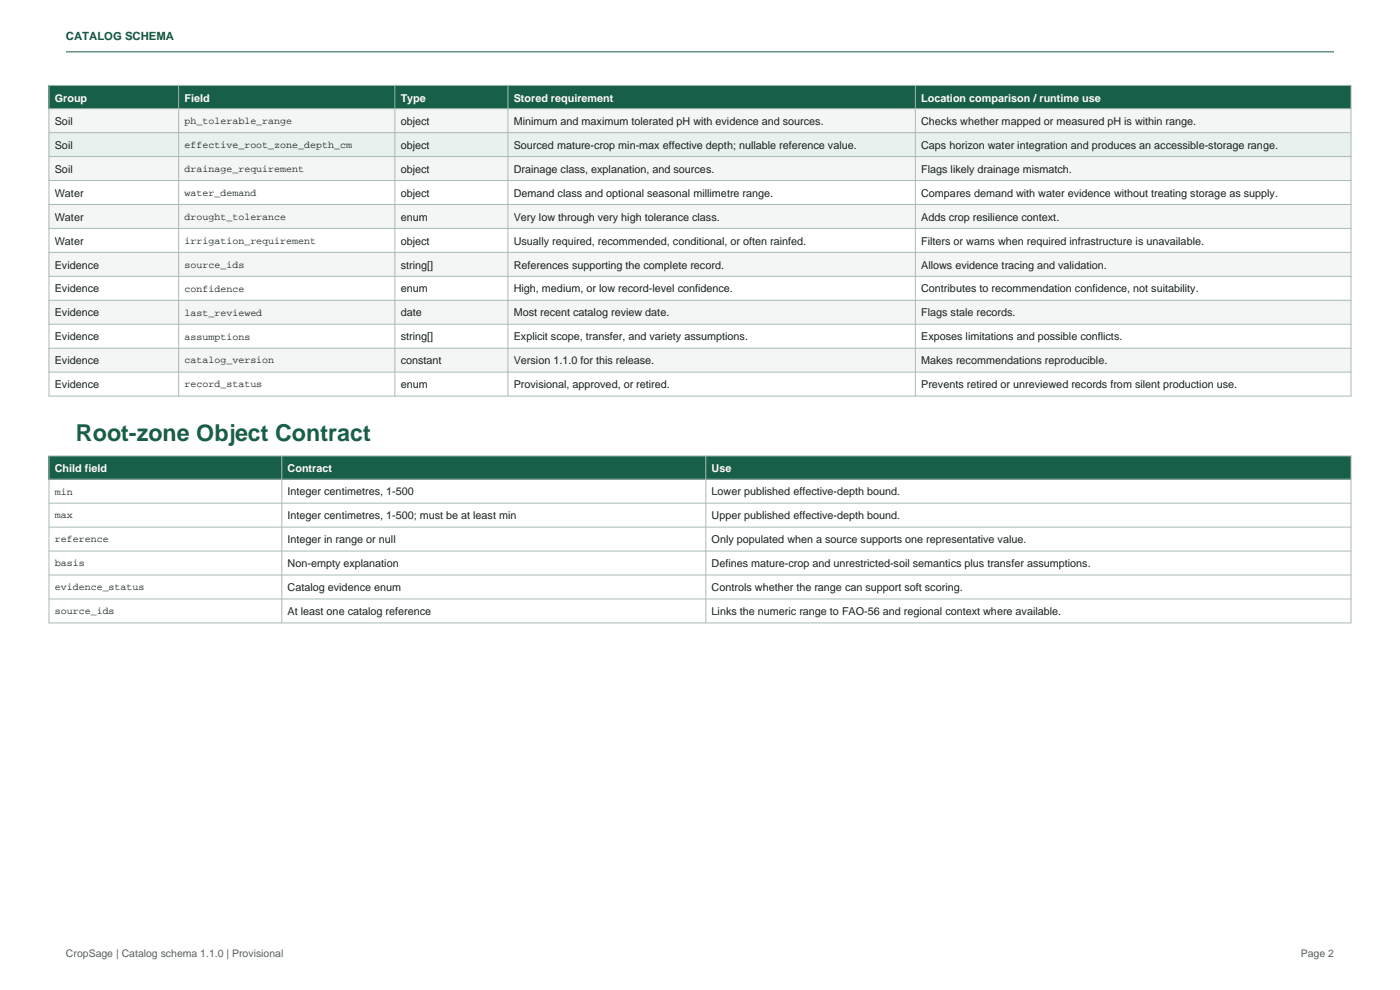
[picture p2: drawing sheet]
<svg xmlns="http://www.w3.org/2000/svg" width="297mm" height="210mm" viewBox="0 0 297 210" stroke-linecap="round" stroke-linejoin="round" font-family="sans-serif">
<defs><g id="words">
<text font-size="4.9" fill="#185f49" x="16.1" y="93.5">Root-zone Object Contract</text>
<text font-size="2.4" fill="#114c3b" x="14" y="8.5">CATALOG SCHEMA</text>
<g font-size="2.3" fill="#fff">
<text x="11.6" y="21.5">Group</text>
<text x="39.1" y="21.5">Field</text>
<text x="85" y="21.5">Type</text>
<text x="109" y="21.5">Stored requirement</text>
<text x="195.4" y="21.5">Location comparison / runtime use</text>
<text x="11.6" y="100.1">Child field</text>
<text x="61" y="100.1">Contract</text>
<text x="151" y="100.1">Use</text>
</g>
<g font-size="2.3" fill="#17201d">
<text x="11.6" y="26.5">Soil</text>
<text x="85" y="26.5">object</text>
<text x="109" y="26.5">Minimum and maximum tolerated pH with evidence and sources.</text>
<text x="195.4" y="26.5">Checks whether mapped or measured pH is within range.</text>
<text x="11.6" y="31.6">Soil</text>
<text x="85" y="31.6">object</text>
<text x="109" y="31.6">Sourced mature-crop min-max effective depth; nullable reference value.</text>
<text x="195.4" y="31.6">Caps horizon water integration and produces an accessible-storage range.</text>
<text x="11.6" y="36.6">Soil</text>
<text x="11.6" y="41.7">Water</text>
<text x="85" y="36.6">object</text>
<text x="85" y="41.7">object</text>
<text x="109" y="36.6">Drainage class, explanation, and sources.</text>
<text x="109" y="41.7">Demand class and optional seasonal millimetre range.</text>
<text x="195.4" y="36.6">Flags likely drainage mismatch.</text>
<text x="195.4" y="41.7">Compares demand with water evidence without treating storage as supply.</text>
<text x="11.6" y="46.8">Water</text>
<text x="85" y="46.8">enum</text>
<text x="109" y="46.8">Very low through very high tolerance class.</text>
<text x="195.4" y="46.8">Adds crop resilience context.</text>
<text x="11.6" y="51.9">Water</text>
<text x="85" y="51.9">object</text>
<text x="109" y="51.9">Usually required, recommended, conditional, or often rainfed.</text>
<text x="195.4" y="51.9">Filters or warns when required infrastructure is unavailable.</text>
<text x="11.6" y="57">Evidence</text>
<text x="85" y="57">string[]</text>
<text x="109" y="57">References supporting the complete record.</text>
<text x="195.4" y="57">Allows evidence tracing and validation.</text>
<text x="11.6" y="62">Evidence</text>
<text x="85" y="62">enum</text>
<text x="109" y="62">High, medium, or low record-level confidence.</text>
<text x="195.4" y="62">Contributes to recommendation confidence, not suitability.</text>
<text x="11.6" y="67.1">Evidence</text>
<text x="85" y="67.1">date</text>
<text x="109" y="67.1">Most recent catalog review date.</text>
<text x="195.4" y="67.1">Flags stale records.</text>
<text x="11.6" y="72.2">Evidence</text>
<text x="11.6" y="77.3">Evidence</text>
<text x="85" y="72.2">string[]</text>
<text x="85" y="77.3">constant</text>
<text x="109" y="72.2">Explicit scope, transfer, and variety assumptions.</text>
<text x="109" y="77.3">Version 1.1.0 for this release.</text>
<text x="195.4" y="72.2">Exposes limitations and possible conflicts.</text>
<text x="195.4" y="77.3">Makes recommendations reproducible.</text>
<text x="11.6" y="82.4">Evidence</text>
<text x="85" y="82.4">enum</text>
<text x="109" y="82.4">Provisional, approved, or retired.</text>
<text x="195.4" y="82.4">Prevents retired or unreviewed records from silent production use.</text>
<text x="61" y="105.1">Integer centimetres, 1-500</text>
<text x="151" y="105.1">Lower published effective-depth bound.</text>
<text x="61" y="110.2">Integer centimetres, 1-500; must be at least min</text>
<text x="151" y="110.2">Upper published effective-depth bound.</text>
<text x="61" y="115.2">Integer in range or null</text>
<text x="151" y="115.2">Only populated when a source supports one representative value.</text>
<text x="61" y="120.3">Non-empty explanation</text>
<text x="61" y="125.4">Catalog evidence enum</text>
<text x="151" y="120.3">Defines mature-crop and unrestricted-soil semantics plus transfer assumptions.</text>
<text x="151" y="125.4">Controls whether the range can support soft scoring.</text>
<text x="61" y="130.5">At least one catalog reference</text>
<text x="151" y="130.5">Links the numeric range to FAO-56 and regional context where available.</text>
</g>
<g font-size="2.2" fill="#55635e">
<text x="14" y="203">CropSage | Catalog schema 1.1.0 | Provisional</text>
<text x="276" y="203">Page 2</text>
</g>
<g font-size="2.1" fill="#17201d">
<text x="39.1" y="26.3">ph_tolerable_range</text>
<text x="39.1" y="31.4">effective_root_zone_depth_cm</text>
<text x="39.1" y="36.5">drainage_requirement</text>
<text x="39.1" y="41.5">water_demand</text>
<text x="39.1" y="46.6">drought_tolerance</text>
<text x="39.1" y="51.7">irrigation_requirement</text>
<text x="39.1" y="56.8">source_ids</text>
<text x="39.1" y="61.9">confidence</text>
<text x="39.1" y="66.9">last_reviewed</text>
<text x="39.1" y="72">assumptions</text>
<text x="39.1" y="77.1">catalog_version</text>
<text x="39.1" y="82.2">record_status</text>
<text x="11.6" y="104.9">min</text>
<text x="11.6" y="110">max</text>
<text x="11.6" y="115.1">reference</text>
<text x="11.6" y="120.1">basis</text>
<text x="11.6" y="125.2">evidence_status</text>
<text x="11.6" y="130.3">source_ids</text>
</g>
</g></defs>
<path d="M14 11h269" fill="none" stroke="#185f49" stroke-width=".21"/>
<path d="M10.4 18.1h276.2v5h-276.2z" fill-rule="evenodd" fill="#185f49"/>
<g fill="#f3f6f5">
<path d="M10.4 23.1h276.2v5h-276.2z" fill-rule="evenodd"/>
<path d="M10.4 33.2h276.2v5.1h-276.2z" fill-rule="evenodd"/>
<path d="M10.4 43.4h276.2v5.1h-276.2z" fill-rule="evenodd"/>
<path d="M10.4 53.5h276.2v5.1h-276.2z" fill-rule="evenodd"/>
<path d="M10.4 63.7h276.2v5.1h-276.2z" fill-rule="evenodd"/>
<path d="M10.4 73.9h276.2v5h-276.2z" fill-rule="evenodd"/>
</g>
<path d="M10.4 28.1h276.2v5.1h-276.2z" fill-rule="evenodd" fill="#e8f1ed"/>
<g fill="none" stroke="#a9bbb4" stroke-width=".21">
<path d="M10.4 18.1h276.2v65.9h-276.2zM37.9 18.1v65.9M83.8 18.1v65.9M107.8 18.1v65.9M194.2 18.1v65.9M10.4 23.1h276.2M10.4 28.1h276.2M10.4 33.2h276.2M10.4 38.3h276.2M10.4 43.4h276.2M10.4 48.5h276.2M10.4 53.5h276.2"/>
<path d="M10.4 58.6h276.2M10.4 63.7h276.2M10.4 68.8h276.2M10.4 73.9h276.2M10.4 78.9h276.2"/>
</g>
<path d="M10.4 96.7h276.2v5h-276.2z" fill-rule="evenodd" fill="#185f49"/>
<path d="M10.4 96.7h276.2v35.4h-276.2zM59.8 96.7v35.4M149.7 96.7v35.4M10.4 101.7h276.2M10.4 106.7h276.2M10.4 111.8h276.2M10.4 116.9h276.2M10.4 122h276.2M10.4 127.1h276.2" fill="none" stroke="#a9bbb4" stroke-width=".21"/>
<use href="#words"/>
</svg>
